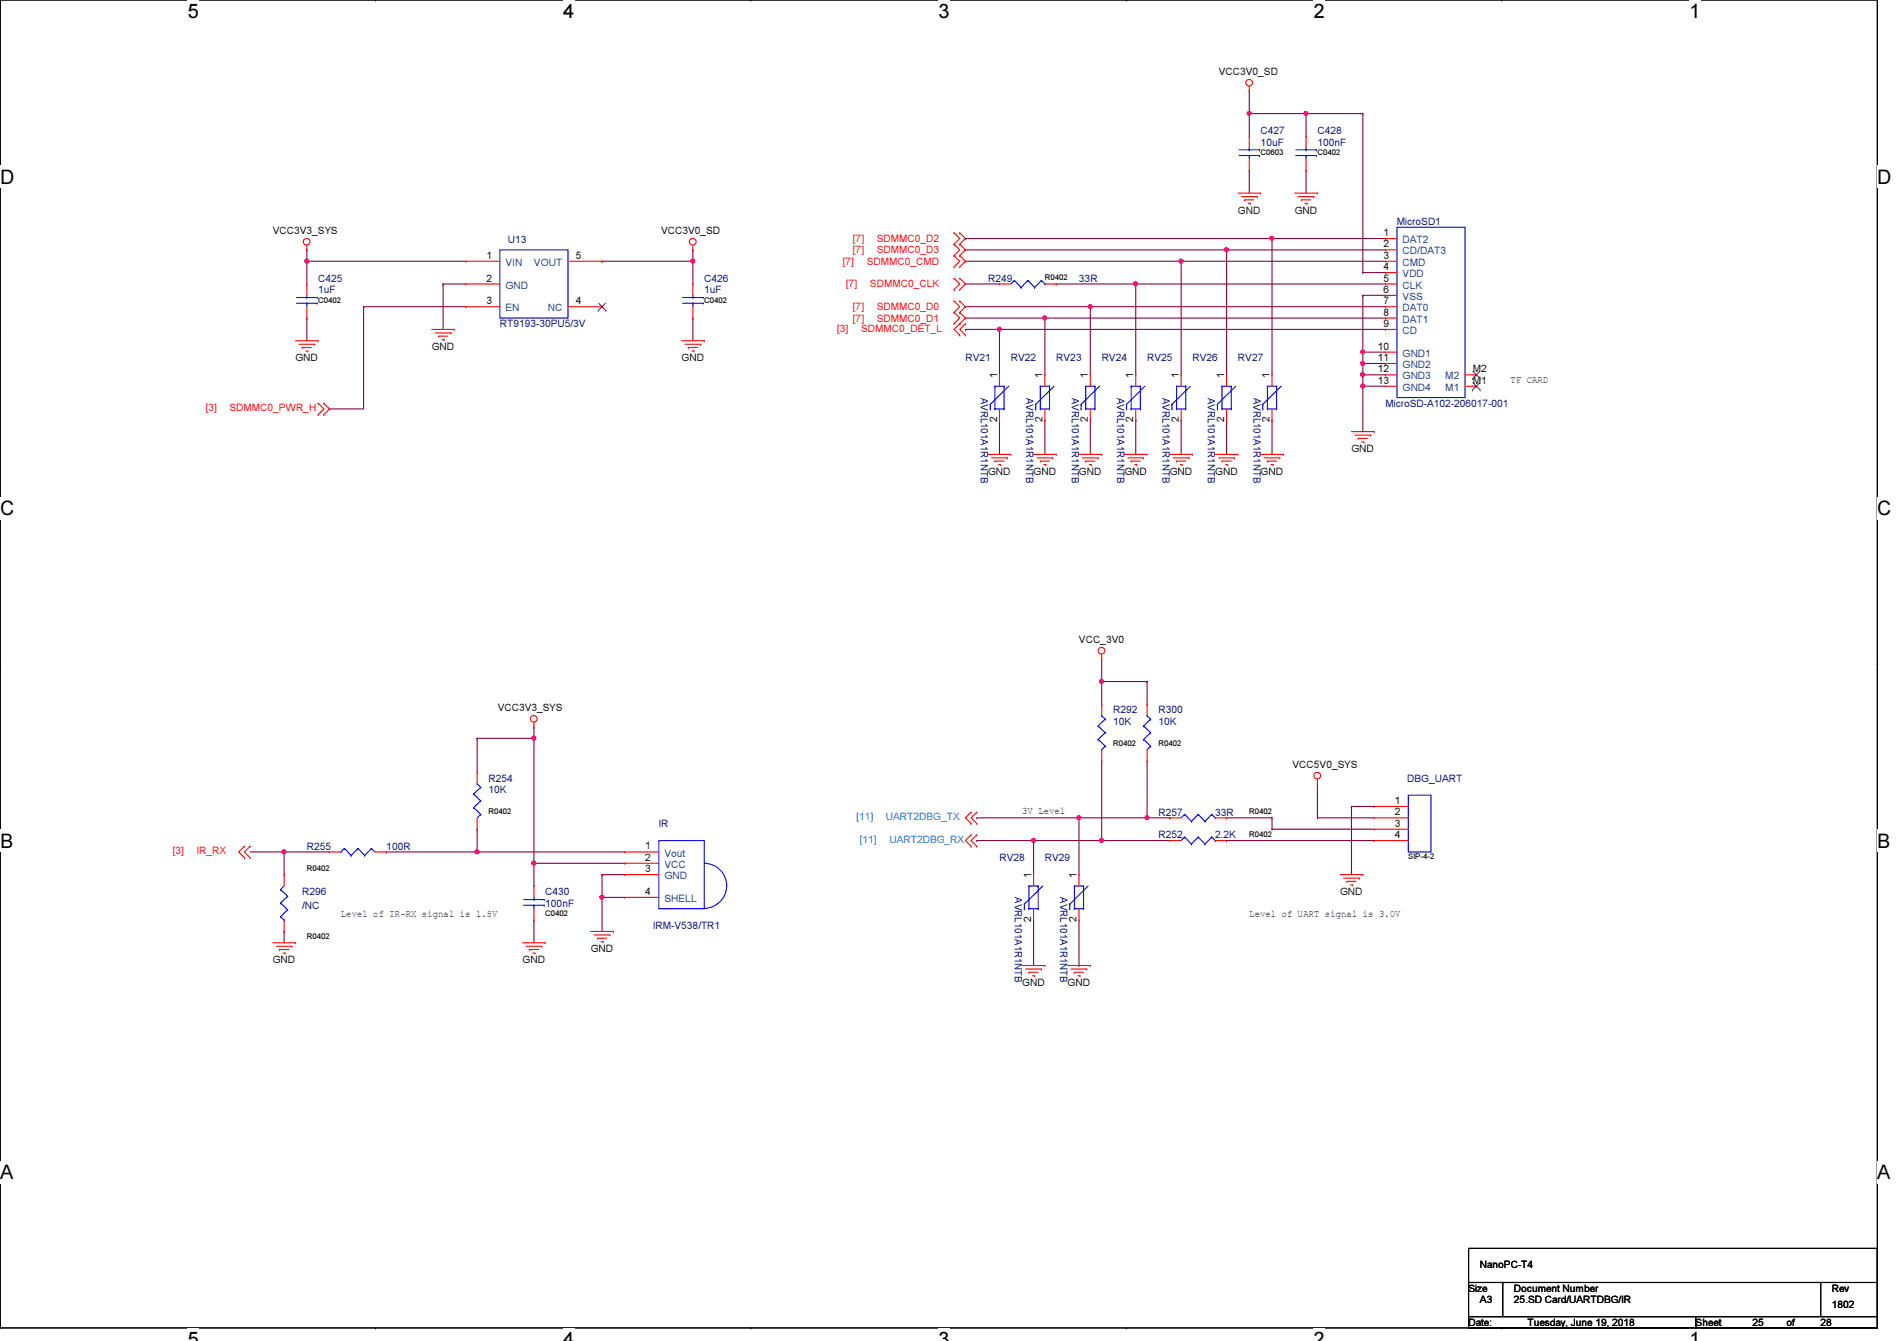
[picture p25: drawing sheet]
<svg xmlns="http://www.w3.org/2000/svg" width="297mm" height="210mm" viewBox="0 0 297 210" stroke-linecap="round" stroke-linejoin="round" font-family="sans-serif">
<defs><g id="words">
<g font-size="3.1">
<text x="29.4" y="2.8">5</text>
<text x="88.2" y="2.8">4</text>
<text x="147" y="2.8">3</text>
<text x="205.7" y="2.8">2</text>
<text x="264.5" y="2.8">1</text>
<text x="0" y="28.7">D</text>
<text x="294" y="28.7">D</text>
<text x="0" y="80.7">C</text>
<text x="294" y="80.7">C</text>
<text x="0" y="132.7">B</text>
<text x="294" y="132.7">B</text>
<text x="0" y="184.6">A</text>
<text x="294" y="184.6">A</text>
<text x="29.4" y="210.7">5</text>
<text x="88.2" y="210.7">4</text>
<text x="147" y="210.7">3</text>
<text x="205.7" y="210.7">2</text>
<text x="264.5" y="210.7">1</text>
</g>
<g font-size="1.6">
<text x="190.8" y="11.8">VCC3V0_SD</text>
<text x="193.8" y="33.4">GND</text>
<text x="202.7" y="33.4">GND</text>
<text x="42.7" y="36.7">VCC3V3_SYS</text>
<text x="76.2" y="40.5">1</text>
<text x="90.2" y="40.5">5</text>
<text x="103.5" y="36.7">VCC3V0_SD</text>
<text x="216.6" y="37">1</text>
<text x="216.6" y="38.7">2</text>
<text x="216.6" y="40.5">3</text>
<text x="76.2" y="44.1">2</text>
<text x="76.2" y="47.6">3</text>
<text x="90.2" y="47.6">4</text>
<text x="216.6" y="42.3">4</text>
<text x="216.6" y="44.1">5</text>
<text x="216.6" y="45.8">6</text>
<text x="216.6" y="47.6">7</text>
<text x="216.6" y="49.4">8</text>
<text x="216.6" y="51.2">9</text>
<text x="46.3" y="56.6">GND</text>
<text x="67.6" y="54.8">GND</text>
<text x="106.7" y="56.6">GND</text>
<text x="156.1" y="59.2" transform="rotate(-90 156.1 59.2)">1</text>
<text x="163.2" y="59.2" transform="rotate(-90 163.2 59.2)">1</text>
<text x="170.3" y="59.2" transform="rotate(-90 170.3 59.2)">1</text>
<text x="177.5" y="59.2" transform="rotate(-90 177.5 59.2)">1</text>
<text x="184.6" y="59.2" transform="rotate(-90 184.6 59.2)">1</text>
<text x="191.7" y="59.2" transform="rotate(-90 191.7 59.2)">1</text>
<text x="198.8" y="59.2" transform="rotate(-90 198.8 59.2)">1</text>
<text x="215.7" y="54.7">10</text>
<text x="215.7" y="56.5">11</text>
<text x="215.7" y="58.3">12</text>
<text x="230.6" y="58.3">M2</text>
<text x="236.5" y="59.9">TF CARD</text>
<text x="215.7" y="60.1">13</text>
<text x="230.6" y="60.1">M1</text>
<text x="156.1" y="66.1" transform="rotate(-90 156.1 66.1)">2</text>
<text x="163.2" y="66.1" transform="rotate(-90 163.2 66.1)">2</text>
<text x="170.3" y="66.1" transform="rotate(-90 170.3 66.1)">2</text>
<text x="177.5" y="66.1" transform="rotate(-90 177.5 66.1)">2</text>
<text x="184.6" y="66.1" transform="rotate(-90 184.6 66.1)">2</text>
<text x="191.7" y="66.1" transform="rotate(-90 191.7 66.1)">2</text>
<text x="198.8" y="66.1" transform="rotate(-90 198.8 66.1)">2</text>
<text x="211.6" y="70.8">GND</text>
<text x="154.7" y="74.3">GND</text>
<text x="161.8" y="74.3">GND</text>
<text x="168.9" y="74.3">GND</text>
<text x="176.1" y="74.3">GND</text>
<text x="183.2" y="74.3">GND</text>
<text x="190.3" y="74.3">GND</text>
<text x="197.4" y="74.3">GND</text>
<text x="168.9" y="100.7">VCC_3V0</text>
<text x="77.9" y="111.3">VCC3V3_SYS</text>
<text x="202.4" y="120.2">VCC5V0_SYS</text>
<text x="218.4" y="125.9">1</text>
<text x="160.1" y="127.5">3V Level</text>
<text x="218.4" y="127.6">2</text>
<text x="218.4" y="129.4">3</text>
<text x="218.4" y="131.2">4</text>
<text x="101" y="133">1</text>
<text x="101" y="134.7">2</text>
<text x="101" y="136.5">3</text>
<text x="161.5" y="137.5" transform="rotate(-90 161.5 137.5)">1</text>
<text x="168.6" y="137.5" transform="rotate(-90 168.6 137.5)">1</text>
<text x="53.4" y="143.5">Level of IR-RX signal is 1.8V</text>
<text x="101" y="140.1">4</text>
<text x="195.6" y="143.5">Level of UART signal is 3.0V</text>
<text x="209.8" y="140.1">GND</text>
<text x="92.5" y="149">GND</text>
<text x="161.5" y="144.4" transform="rotate(-90 161.5 144.4)">2</text>
<text x="168.6" y="144.4" transform="rotate(-90 168.6 144.4)">2</text>
<text x="42.7" y="150.8">GND</text>
<text x="81.8" y="150.8">GND</text>
<text x="160.1" y="154.3">GND</text>
<text x="167.2" y="154.3">GND</text>
<text x="230" y="202.2">Size</text>
<text x="231.7" y="198.5">NanoPC-T4</text>
<text x="231.7" y="204">A3</text>
<text x="237.1" y="204">25.SD Card/UARTDBG/IR</text>
<text x="237.1" y="202.2">Document Number</text>
<text x="286.8" y="202.2">Rev</text>
<text x="230" y="207.5">Date:</text>
<text x="239.2" y="207.5">Tuesday, June 19, 2018</text>
<text x="265.5" y="207.5">Sheet</text>
<text x="274.4" y="207.5">25</text>
<text x="279.7" y="207.5">of</text>
<text x="285.1" y="207.5">28</text>
<text x="286.8" y="204.7">1802</text>
</g>
<g font-size="1.6" fill="#000080">
<text x="197.4" y="21">C427</text>
<text x="197.4" y="22.8">10uF</text>
<text x="206.3" y="21">C428</text>
<text x="206.3" y="22.8">100nF</text>
<text x="218.7" y="35.2">MicroSD1</text>
<text x="79.5" y="38.1">U13</text>
<text x="49.8" y="44.1">C425</text>
<text x="49.8" y="45.9">1uF</text>
<text x="110.3" y="44.1">C426</text>
<text x="110.3" y="45.9">1uF</text>
<text x="154.7" y="44.1">R249</text>
<text x="169" y="44.1">33R</text>
<text x="78.3" y="51.2">RT9193-30PU5/3V</text>
<text x="151.2" y="56.6">RV21</text>
<text x="158.3" y="56.6">RV22</text>
<text x="165.4" y="56.6">RV23</text>
<text x="172.5" y="56.6">RV24</text>
<text x="179.6" y="56.6">RV25</text>
<text x="186.7" y="56.6">RV26</text>
<text x="193.8" y="56.6">RV27</text>
<text x="153.6" y="62.2" transform="rotate(90 153.6 62.2)">AVRL101A1R1NTB</text>
<text x="160.7" y="62.2" transform="rotate(90 160.7 62.2)">AVRL101A1R1NTB</text>
<text x="167.8" y="62.2" transform="rotate(90 167.8 62.2)">AVRL101A1R1NTB</text>
<text x="174.9" y="62.2" transform="rotate(90 174.9 62.2)">AVRL101A1R1NTB</text>
<text x="182" y="62.2" transform="rotate(90 182 62.2)">AVRL101A1R1NTB</text>
<text x="189.1" y="62.2" transform="rotate(90 189.1 62.2)">AVRL101A1R1NTB</text>
<text x="196.3" y="62.2" transform="rotate(90 196.3 62.2)">AVRL101A1R1NTB</text>
<text x="217" y="63.7">MicroSD-A102-206017-001</text>
<text x="174.3" y="111.7">R292</text>
<text x="174.3" y="113.5">10K</text>
<text x="181.4" y="111.7">R300</text>
<text x="181.4" y="113.5">10K</text>
<text x="76.5" y="122.3">R254</text>
<text x="76.5" y="124.1">10K</text>
<text x="220.3" y="122.3">DBG_UART</text>
<text x="103.2" y="129.5">IR</text>
<text x="181.4" y="127.7">R257</text>
<text x="181.4" y="131.2">R252</text>
<text x="190.3" y="127.7">33R</text>
<text x="190.3" y="131.2">2.2K</text>
<text x="48" y="133">R255</text>
<text x="60.5" y="133">100R</text>
<text x="156.5" y="134.8">RV28</text>
<text x="163.6" y="134.8">RV29</text>
<text x="47.3" y="140.1">R296</text>
<text x="47.3" y="142.2">/NC</text>
<text x="85.4" y="140.1">C430</text>
<text x="85.4" y="141.9">100nF</text>
<text x="158.9" y="140.5" transform="rotate(90 158.9 140.5)">AVRL101A1R1NTB</text>
<text x="166" y="140.5" transform="rotate(90 166 140.5)">AVRL101A1R1NTB</text>
<text x="102.3" y="145.5">IRM-V538/TR1</text>
</g>
<g font-size="1.6" fill="#004080">
<text x="79.2" y="41.6">VIN</text>
<text x="83.6" y="41.6">VOUT</text>
<text x="219.6" y="38.1">DAT2</text>
<text x="219.6" y="39.8">CD/DAT3</text>
<text x="219.6" y="41.6">CMD</text>
<text x="79.2" y="45.2">GND</text>
<text x="219.6" y="43.4">VDD</text>
<text x="219.6" y="45.2">CLK</text>
<text x="219.6" y="46.9">VSS</text>
<text x="79.2" y="48.7">EN</text>
<text x="85.8" y="48.7">NC</text>
<text x="219.6" y="48.7">DAT0</text>
<text x="219.6" y="50.5">DAT1</text>
<text x="219.6" y="52.3">CD</text>
<text x="219.6" y="55.8">GND1</text>
<text x="219.6" y="57.6">GND2</text>
<text x="219.6" y="59.4">GND3</text>
<text x="226.3" y="59.4">M2</text>
<text x="219.6" y="61.2">GND4</text>
<text x="226.3" y="61.2">M1</text>
<text x="104.1" y="134.1">Vout</text>
<text x="104.1" y="135.8">VCC</text>
<text x="104.1" y="137.6">GND</text>
<text x="104.1" y="141.2">SHELL</text>
</g>
<g font-size="1.6" fill="#f00">
<text x="131.9" y="41.4">[7]</text>
<text x="133.6" y="37.9">[7]</text>
<text x="133.6" y="39.7">[7]</text>
<text x="135.7" y="41.4">SDMMC0_CMD</text>
<text x="137.3" y="37.9">SDMMC0_D2</text>
<text x="137.3" y="39.7">SDMMC0_D3</text>
<text x="132.5" y="45">[7]</text>
<text x="136.2" y="45">SDMMC0_CLK</text>
<text x="131.1" y="51.9">[3]</text>
<text x="133.6" y="48.6">[7]</text>
<text x="133.6" y="50.3">[7]</text>
<text x="134.8" y="51.9">SDMMC0_DET_L</text>
<text x="137.3" y="48.6">SDMMC0_D0</text>
<text x="137.3" y="50.3">SDMMC0_D1</text>
<text x="32.2" y="64.4">[3]</text>
<text x="35.9" y="64.4">SDMMC0_PWR_H</text>
<text x="27" y="133.7">[3]</text>
<text x="30.8" y="133.7">IR_RX</text>
</g>
<g font-size="1.6" fill="#0080ff">
<text x="134.1" y="128.4">[11]</text>
<text x="134.6" y="132">[11]</text>
<text x="138.7" y="128.4">UART2DBG_TX</text>
<text x="139.3" y="132">UART2DBG_RX</text>
</g>
<g font-size="1.2">
<text x="197.4" y="24.3">C0603</text>
<text x="206.3" y="24.3">C0402</text>
<text x="49.8" y="47.4">C0402</text>
<text x="110.3" y="47.4">C0402</text>
<text x="163.6" y="43.8">R0402</text>
<text x="174.3" y="116.7">R0402</text>
<text x="181.4" y="116.7">R0402</text>
<text x="76.5" y="127.4">R0402</text>
<text x="195.6" y="127.4">R0402</text>
<text x="195.6" y="130.9">R0402</text>
<text x="48" y="136.3">R0402</text>
<text x="220.5" y="134.5">SIP-4-2</text>
<text x="85.4" y="143.4">C0402</text>
<text x="48" y="146.9">R0402</text>
</g>
</g></defs>
<path d="M0 0h294v207.9h-294z" fill="none" stroke="#000" stroke-width=".17"/>
<g fill="#fff">
<path d="M29.4 0h1.8v3.5h-1.8z"/>
<path d="M29.4 207.9h1.8v2h-1.8z"/>
</g>
<path d="M58.8 0h.1M58.8 207.9h.1" fill="none" stroke="#000" stroke-width=".17"/>
<g fill="#fff">
<path d="M88.2 0h1.7v3.5h-1.7z"/>
<path d="M88.2 207.9h1.7v2h-1.7z"/>
</g>
<path d="M117.6 0h.1M117.6 207.9h.1" fill="none" stroke="#000" stroke-width=".17"/>
<g fill="#fff">
<path d="M147 0h1.7v3.5h-1.7z"/>
<path d="M147 207.9h1.7v2h-1.7z"/>
</g>
<path d="M176.4 0h.1M176.4 207.9h.1" fill="none" stroke="#000" stroke-width=".17"/>
<g fill="#fff">
<path d="M205.7 0h1.8v3.5h-1.8z"/>
<path d="M205.7 207.9h1.8v2h-1.8z"/>
</g>
<path d="M235.2 0h.1M235.2 207.9h.1" fill="none" stroke="#000" stroke-width=".17"/>
<g fill="#fff">
<path d="M264.5 0h1.8v3.5h-1.8z"/>
<path d="M264.5 207.9h1.8v2h-1.8z"/>
<path d="M0 26h2.3v3.4h-2.3z"/>
<path d="M294 26h2.2v3.4h-2.2z"/>
<path d="M0 77.9h2.3v3.5h-2.3z"/>
<path d="M294 77.9h2.2v3.5h-2.2z"/>
</g>
<path d="M0 51.9h.1M294 51.9h.1" fill="none" stroke="#000" stroke-width=".17"/>
<g fill="#fff">
<path d="M0 129.9h2.1v3.4h-2.1z"/>
<path d="M294 129.9h2v3.4h-2z"/>
</g>
<path d="M0 103.9h.1M294 103.9h.1" fill="none" stroke="#000" stroke-width=".17"/>
<path d="M0 103.9h.1M294 103.9h.1" fill="none" stroke="#000" stroke-width=".16"/>
<g fill="#fff">
<path d="M0 181.8h2.1v3.5h-2.1z"/>
<path d="M294 181.8h2v3.5h-2z"/>
</g>
<path d="M0 155.9h.1M294 155.9h.1" fill="none" stroke="#000" stroke-width=".17"/>
<path d="M213.4 17.8h.1M213.4 17.8v24.9M48 40.9h.1M48 40.9v3.5M48 40.9h24.9M56.9 48h.1M56.9 48h16M213.4 42.7h.1M213.4 42.7h3.6" fill="none" stroke="#800040" stroke-width=".17"/>
<circle cx="48" cy="40.9" r=".32" fill="#f0f"/>
<circle cx="48" cy="40.9" r=".32" fill="none" stroke="#f0f" stroke-width=".17"/>
<path d="M108.5 39.1h.1M108.5 39.1v5.3M48 49.8h.1M48 49.8v3.5M108.5 49.8h.1M108.5 40.9h.1M108.5 49.8v3.5" fill="none" stroke="#800040" stroke-width=".17"/>
<circle cx="108.5" cy="40.9" r=".32" fill="#f0f"/>
<circle cx="108.5" cy="40.9" r=".32" fill="none" stroke="#f0f" stroke-width=".17"/>
<path d="M48 39.1h.1M48 39.1v1.8M94.3 40.9h.1M94.3 40.9h14.2M185 40.9h.1M185 40.9v17.8" fill="none" stroke="#800040" stroke-width=".17"/>
<circle cx="184.9" cy="40.9" r=".32" fill="#f0f"/>
<circle cx="184.9" cy="40.9" r=".32" fill="none" stroke="#f0f" stroke-width=".17"/>
<path d="M195.6 17.8h.1M195.6 17.8v3.5M204.5 17.8h.1M204.5 17.8v3.5M195.6 26.7h.1M195.6 26.7v3.5M204.5 26.7h.1M204.5 26.7v3.5M185 40.9h.1M185 40.9h32M213.4 60.5h.1M213.4 60.5v7.1" fill="none" stroke="#800040" stroke-width=".17"/>
<circle cx="213.4" cy="60.4" r=".32" fill="#f0f"/>
<circle cx="213.4" cy="60.4" r=".32" fill="none" stroke="#f0f" stroke-width=".17"/>
<path d="M213.4 58.7h.1M213.4 58.7h3.6" fill="none" stroke="#800040" stroke-width=".17"/>
<circle cx="213.4" cy="58.6" r=".32" fill="#f0f"/>
<circle cx="213.4" cy="58.6" r=".32" fill="none" stroke="#f0f" stroke-width=".17"/>
<g fill="none" stroke="#800040" stroke-width=".17">
<path d="M151.2 37.3h.1M151.2 39.1h.1M151.2 37.3h65.8M151.2 39.1h65.8M192.1 39.1h.1M199.2 37.3h.1M199.2 37.3v21.4M151.2 40.9h.1M151.2 48h.1M151.2 49.8h.1M151.2 48h65.8M151.2 40.9h33.8"/>
<path d="M151.2 49.8h65.8M156.5 51.6h.1M156.5 51.6h60.5M163.6 49.8h.1M165.4 44.4h.1M165.4 44.4h51.6M170.7 48h.1M177.8 44.4h.1M213.4 56.9h.1M213.4 46.2h.1M213.4 56.9v1.8M213.4 56.9h3.6"/>
<path d="M213.4 46.2h3.6M156.5 65.8h.1M156.5 65.8v5.3M163.6 65.8h.1M163.6 65.8v5.3M170.7 65.8h.1M170.7 65.8v5.3M177.8 65.8h.1M177.8 65.8v5.3M192.1 65.8h.1M192.1 65.8v5.3M199.2 65.8h.1"/>
<path d="M199.2 65.8v5.3"/>
</g>
<circle cx="199.2" cy="37.3" r=".32" fill="#f0f"/>
<circle cx="199.2" cy="37.3" r=".32" fill="none" stroke="#f0f" stroke-width=".17"/>
<path d="M192.1 39.1h.1M192.1 39.1v19.6" fill="none" stroke="#800040" stroke-width=".17"/>
<circle cx="192" cy="39.1" r=".32" fill="#f0f"/>
<circle cx="192" cy="39.1" r=".32" fill="none" stroke="#f0f" stroke-width=".17"/>
<path d="M177.8 44.4h.1M177.8 44.4v14.3" fill="none" stroke="#800040" stroke-width=".17"/>
<circle cx="177.8" cy="44.4" r=".32" fill="#f0f"/>
<circle cx="177.8" cy="44.4" r=".32" fill="none" stroke="#f0f" stroke-width=".17"/>
<path d="M170.7 48h.1M170.7 48v10.7" fill="none" stroke="#800040" stroke-width=".17"/>
<circle cx="170.7" cy="48" r=".32" fill="#f0f"/>
<circle cx="170.7" cy="48" r=".32" fill="none" stroke="#f0f" stroke-width=".17"/>
<path d="M156.5 51.6h.1M156.5 51.6v7.1" fill="none" stroke="#800040" stroke-width=".17"/>
<circle cx="156.5" cy="51.5" r=".32" fill="#f0f"/>
<circle cx="156.5" cy="51.5" r=".32" fill="none" stroke="#f0f" stroke-width=".17"/>
<path d="M151.2 51.6h.1M151.2 51.6h5.3M163.6 49.8h.1M163.6 49.8v8.9" fill="none" stroke="#800040" stroke-width=".17"/>
<circle cx="163.6" cy="49.8" r=".32" fill="#f0f"/>
<circle cx="163.6" cy="49.8" r=".32" fill="none" stroke="#f0f" stroke-width=".17"/>
<path d="M56.9 48h.1M56.9 48v16h-5.3M69.4 44.4h.1M69.4 44.4h3.5M151.2 44.4h.1M151.2 44.4h5.3M213.4 55.1h.1M213.4 55.1v1.8M51.6 64h.1" fill="none" stroke="#800040" stroke-width=".17"/>
<circle cx="213.4" cy="56.9" r=".32" fill="#f0f"/>
<circle cx="213.4" cy="56.9" r=".32" fill="none" stroke="#f0f" stroke-width=".17"/>
<path d="M161.8 131.6h10.7M172.5 131.6h.1" fill="none" stroke="#800040" stroke-width=".17"/>
<circle cx="161.8" cy="131.5" r=".32" fill="#f0f"/>
<circle cx="161.8" cy="131.5" r=".32" fill="none" stroke="#f0f" stroke-width=".17"/>
<g fill="none" stroke="#800040" stroke-width=".17">
<path d="M60.5 133.3h.1M60.5 133.3h37.3M74.7 133.3h.1M74.7 129.8h.1M74.7 129.8v3.5M192.1 131.6h.1M192.1 131.6h23.1M199.2 129.8h.1M199.2 129.8h16M206.3 128h.1M206.3 122.7h.1M206.3 128h8.9"/>
<path d="M206.3 122.7v5.3M211.6 126.2h.1M211.6 126.2h3.6M211.6 126.2v10.7"/>
</g>
<circle cx="74.7" cy="133.3" r=".32" fill="#f0f"/>
<circle cx="74.7" cy="133.3" r=".32" fill="none" stroke="#f0f" stroke-width=".17"/>
<path d="M94.3 140.5h.1M94.3 140.5v5.3" fill="none" stroke="#800040" stroke-width=".17"/>
<circle cx="94.2" cy="140.4" r=".32" fill="#f0f"/>
<circle cx="94.2" cy="140.4" r=".32" fill="none" stroke="#f0f" stroke-width=".17"/>
<path d="M83.6 115.6h.1M83.6 115.6v23.1M83.6 135.1h.1M83.6 135.1h14.2M83.6 144h.1M83.6 144v3.6M94.3 140.5h.1M94.3 140.5h3.5" fill="none" stroke="#800040" stroke-width=".17"/>
<circle cx="83.6" cy="135.1" r=".32" fill="#f0f"/>
<circle cx="83.6" cy="135.1" r=".32" fill="none" stroke="#f0f" stroke-width=".17"/>
<circle cx="83.6" cy="115.5" r=".32" fill="#f0f"/>
<circle cx="83.6" cy="115.5" r=".32" fill="none" stroke="#f0f" stroke-width=".17"/>
<path d="M213.4 55.1h.1M213.4 46.2h.1M213.4 55.1h3.6M213.4 46.2v8.9M74.7 115.6h.1M74.7 115.6v5.3M83.6 113.8h.1M83.6 113.8v1.8h-8.9M39.2 133.3h5.3M44.5 133.3h.1" fill="none" stroke="#800040" stroke-width=".17"/>
<circle cx="213.4" cy="55.1" r=".32" fill="#f0f"/>
<circle cx="213.4" cy="55.1" r=".32" fill="none" stroke="#f0f" stroke-width=".17"/>
<path d="M195.6 14.2h.1M195.6 17.8h.1M195.6 14.2v3.6M195.6 17.8h8.9M69.4 44.4h.1M69.4 44.4v7.2M213.4 58.7h.1M213.4 58.7v1.8M213.4 60.5h.1M213.4 60.5h3.6" fill="none" stroke="#800040" stroke-width=".17"/>
<circle cx="204.5" cy="17.8" r=".32" fill="#f0f"/>
<circle cx="204.5" cy="17.8" r=".32" fill="none" stroke="#f0f" stroke-width=".17"/>
<circle cx="195.6" cy="17.8" r=".32" fill="#f0f"/>
<circle cx="195.6" cy="17.8" r=".32" fill="none" stroke="#f0f" stroke-width=".17"/>
<g fill="none" stroke="#800040" stroke-width=".17">
<path d="M204.5 17.8h.1M204.5 17.8h8.9M94.3 136.9h.1M94.3 136.9h3.5M94.3 136.9v3.6M152.9 131.6h.1M152.9 131.6h8.9M161.8 131.6h.1M161.8 131.6v5.3M168.9 128h.1M168.9 128v8.9M192.1 128h.1"/>
<path d="M192.1 128h7.1M199.2 128h.1M199.2 128v1.8M161.8 144h.1M161.8 144v7.1"/>
</g>
<circle cx="168.9" cy="128" r=".32" fill="#f0f"/>
<circle cx="168.9" cy="128" r=".32" fill="none" stroke="#f0f" stroke-width=".17"/>
<path d="M185 65.8h.1M185 65.8v5.3M172.5 119.1h.1M172.5 119.1v12.5M152.9 128h.1M152.9 128h26.7M179.6 128h.1M168.9 151.1h.1M168.9 144v7.1" fill="none" stroke="#800040" stroke-width=".17"/>
<circle cx="172.5" cy="131.5" r=".32" fill="#f0f"/>
<circle cx="172.5" cy="131.5" r=".32" fill="none" stroke="#f0f" stroke-width=".17"/>
<path d="M172.5 106.7h.1M172.5 103.1v3.6M172.5 131.6h.1M172.5 131.6h10.7" fill="none" stroke="#800040" stroke-width=".17"/>
<circle cx="172.5" cy="106.7" r=".32" fill="#f0f"/>
<circle cx="172.5" cy="106.7" r=".32" fill="none" stroke="#f0f" stroke-width=".17"/>
<path d="M44.5 133.3h.1M44.5 133.3v3.6" fill="none" stroke="#800040" stroke-width=".17"/>
<circle cx="44.5" cy="133.3" r=".32" fill="#f0f"/>
<circle cx="44.5" cy="133.3" r=".32" fill="none" stroke="#f0f" stroke-width=".17"/>
<path d="M172.5 110.2h.1M179.6 106.7h.1M179.6 106.7v3.5M179.6 119.1v8.9M179.6 106.7h-7.1v3.5M44.5 133.3h.1M44.5 133.3h7.1M179.6 128h.1M179.6 128h3.6M183.2 128h.1M44.5 145.8h.1M44.5 145.8v1.8" fill="none" stroke="#800040" stroke-width=".17"/>
<circle cx="179.6" cy="128" r=".32" fill="#f0f"/>
<circle cx="179.6" cy="128" r=".32" fill="none" stroke="#f0f" stroke-width=".17"/>
<g fill="none" stroke="#f00" stroke-width=".17">
<path d="M195.6 14.2h.1M195.6 13.5v.7M48 39.1h.1M48 38.4v.7M108.5 39.1h.1M108.5 38.4v.7M149.4 38.2h.1M149.4 36.4h.1M149.4 36.4l.9 .9-.9 .9M149.4 38.2l.9 .9-.9 .9M150.3 36.4h.1M150.3 38.2h.1"/>
<path d="M150.3 36.4l.9 .9-.9 .9M150.3 38.2l.9 .9-.9 .9M193.8 30.2h3.6M194.4 30.8h2.4M194.9 31.3h.1M194.9 31.3h1.4M195.4 31.8h.4M195.6 21.3h.1M195.6 26.7h.1M195.6 21.3v1.8M195.6 24.9v1.8M195.8 31.8h.1"/>
<path d="M196.8 30.8h.1M197.4 30.2h.1M202.7 30.2h3.6M203.3 30.8h2.4M203.8 31.3h.1M203.8 31.3h1.4M204.3 31.8h.4M204.5 21.3h.1M204.5 26.7h.1M204.5 21.3v1.8M204.5 24.9v1.8M204.7 31.8h.1"/>
<path d="M205.7 30.8h.1M206.3 30.2h.1M217 37.3h.1M217 39.1h.1M217 37.3h1.7M217 39.1h1.7M46.3 53.3h3.5M46.8 53.9h2.5M47.3 54.4h.1M47.3 54.4h1.5M47.9 54.9h.3M48 44.4h.1"/>
<path d="M48 49.8h.1M48 44.4v1.8M48 48v1.8M48.2 54.9h.1M49.3 53.9h.1M49.8 53.3h.1M67.6 51.6h3.6M68.2 52.1h2.4M68.7 52.6h.1M68.7 52.6h1.4M69.2 53.2h.4M69.6 53.2h.1"/>
<path d="M70.6 52.1h.1M71.2 51.6h.1M72.9 40.9h.1M72.9 44.4h.1M72.9 48h.1M72.9 44.4h5.4M72.9 40.9h5.4M72.9 48h5.4M88.9 40.9h5.4M88.9 48h5.4M94.3 48h.1M94.3 40.9h.1"/>
<path d="M106.7 53.3h3.6M107.3 53.9h2.4M107.8 54.4h.1M107.8 54.4h1.4M108.3 54.9h.4M108.5 44.4h.1M108.5 49.8h.1M108.5 44.4v1.8M108.5 48v1.8M108.7 54.9h.1M109.7 53.9h.1M110.3 53.3h.1"/>
<path d="M149.4 48.9h.1M149.4 47.1h.1M149.4 50.7h.1M149.4 40h.1M149.4 45.3h.1M149.4 43.6h.1M149.4 41.8h.1M149.4 47.1l.9 .9-.9 .9M149.4 48.9l.9 .9-.9 .9M149.4 43.6l.9 .8-.9 .9M149.4 40l.9 .9-.9 .9M150.3 50.7h.1"/>
<path d="M150.3 52.5h.1M150.3 47.1h.1M150.3 48.9h.1M150.3 40h.1M150.3 43.6h.1M150.3 45.3h.1M150.3 41.8h.1M150.3 48.9l.9 .9-1.8 1.8 .9 .9M150.3 47.1l.9 .9-.9 .9M150.3 43.6l.9 .8-.9 .9M150.3 40l.9 .9-.9 .9M151.2 50.7h.1"/>
<path d="M151.2 52.5h.1M151.2 50.7l-.9 .9 .9 .9M156.5 58.7h.1M156.5 44.4h.1M156.5 58.7v1.8M156.5 44.4h1.8M163.6 58.7h.1M163.6 44.4h1.8M163.6 58.7v1.8M165.4 44.4h.1M170.7 58.7h.1M170.7 58.7v1.8"/>
<path d="M177.8 58.7h.1M177.8 58.7v1.8M185 58.7h.1M185 58.7v1.8M192.1 58.7h.1M192.1 58.7v1.8M199.2 58.7h.1M199.2 58.7v1.8M217 40.9h.1M217 42.7h.1M217 44.4h.1M217 46.2h.1"/>
<path d="M217 48h.1M217 49.8h.1M217 51.6h.1M217 55.1h.1M217 56.9h.1M217 58.7h.1M217 51.6h1.7M217 44.4h1.7M217 40.9h1.7M217 48h1.7M217 42.7h1.7M217 46.2h1.7"/>
<path d="M217 49.8h1.7M217 55.1h1.7M217 56.9h1.7M217 58.7h1.7M229.4 58.7h1.8M231.2 58.7h.1M49.8 64.9h.1M49.8 63.1h.1M49.8 63.1l.9 .9-.9 .9M50.7 63.1h.1M50.7 64.9h.1M50.7 63.1l.9 .9-.9 .9"/>
<path d="M154.7 71.1h3.6M155.3 71.7h2.4M155.8 72.2h.1M155.8 72.2h1.4M156.3 72.7h.4M156.5 65.8h.1M156.5 64v1.8M156.7 72.7h.1M157.7 71.7h.1M158.3 71.1h.1M161.8 71.1h3.6M162.4 71.7h2.4"/>
<path d="M162.9 72.2h.1M162.9 72.2h1.4M163.4 72.7h.4M163.6 65.8h.1M163.6 64v1.8M163.8 72.7h.1M164.8 71.7h.1M165.4 71.1h.1M168.9 71.1h3.6M169.5 71.7h2.5M170 72.2h.1M170 72.2h1.4"/>
<path d="M170.6 72.7h.3M170.7 65.8h.1M170.7 64v1.8M170.9 72.7h.1M172 71.7h.1M172.5 71.1h.1M176.1 71.1h3.5M176.6 71.7h2.5M177.1 72.2h.1M177.1 72.2h1.5M177.7 72.7h.3M177.8 65.8h.1"/>
<path d="M177.8 64v1.8M178 72.7h.1M179.1 71.7h.1M179.6 71.1h.1M183.2 71.1h3.5M183.7 71.7h2.5M184.2 72.2h.1M184.2 72.2h1.5M184.8 72.7h.3M185 65.8h.1M185 64v1.8M185.1 72.7h.1"/>
<path d="M186.2 71.7h.1M186.7 71.1h.1M190.3 71.1h3.5M190.8 71.7h2.5M191.3 72.2h.1M191.3 72.2h1.5M191.9 72.7h.3M192.1 65.8h.1M192.1 64v1.8M192.2 72.7h.1M193.3 71.7h.1M193.8 71.1h.1"/>
<path d="M197.4 71.1h3.6M197.9 71.7h2.5M198.5 72.2h.1M198.5 72.2h1.4M199 72.7h.3M199.2 65.8h.1M199.2 64v1.8M199.3 72.7h.1M200.4 71.7h.1M201 71.1h.1M211.6 67.6h3.6M212.2 68.1h2.4"/>
<path d="M212.7 68.6h.1M212.7 68.6h1.4M213.2 69.2h.4M213.6 69.2h.1M214.6 68.1h.1M215.2 67.6h.1M217 60.5h.1M217 60.5h1.7M229.4 60.5h1.8M231.2 60.5h.1M83.6 113.8h.1M83.6 113.1v.7"/>
<path d="M172.5 103.1h.1M172.5 119.1h.1M172.5 110.2h.1M172.5 102.4v.7M172.5 110.2v1.8M172.5 117.3v1.8M179.6 119.1h.1M179.6 110.2h.1M179.6 110.2v1.8M179.6 117.3v1.8M38.3 134.2h.1M38.3 132.5h.1"/>
<path d="M38.3 132.5l-.9 .8 .9 .9M39.2 134.2h.1M39.2 132.5h.1M39.2 132.5l-.9 .8 .9 .9M44.5 136.9h.1M44.5 136.9v1.8M51.6 133.3h.1M51.6 133.3h1.8M58.7 133.3h1.8M60.5 133.3h.1M74.7 129.8h.1M74.7 120.9h.1"/>
<path d="M74.7 120.9v1.8M74.7 128v1.8M83.6 138.7h.1M83.6 138.7v1.8M97.8 133.3h.1M97.8 135.1h.1M97.8 136.9h.1M97.8 136.9h5.4M97.8 133.3h5.4M97.8 135.1h5.4M152.1 132.5h.1M152.1 130.7h.1"/>
<path d="M152.1 127.1h.1M152.1 128.9h.1M152.1 130.7l-.9 .9 .9 .9M152.1 127.1l-.9 .9 .9 .9M152.9 132.5h.1M152.9 130.7h.1M152.9 127.1h.1M152.9 128.9h.1M152.9 130.7l-.8 .9 .8 .9M152.9 127.1l-.8 .9 .8 .9M161.8 136.9h.1M161.8 136.9v1.8"/>
<path d="M168.9 136.9h.1M168.9 136.9v1.8M183.2 128h.1M183.2 131.6h.1M183.2 128h1.8M183.2 131.6h1.8M190.3 128h1.8M190.3 131.6h1.8M192.1 128h.1M192.1 131.6h.1M206.3 122.7h.1M206.3 122v.7"/>
<path d="M209.8 136.9h3.6M210.4 137.5h2.4M210.9 138h.1M210.9 138h1.4M211.5 138.5h.3M211.8 138.5h.1M212.8 137.5h.1M213.4 136.9h.1M215.2 126.2h.1M215.2 128h.1M215.2 129.8h.1M215.2 131.6h.1"/>
<path d="M215.2 128h5.3M215.2 126.2h5.3M215.2 129.8h5.3M215.2 131.6h5.3M42.7 147.6h3.6M43.3 148.1h2.4M43.8 148.6h.1M43.8 148.6h1.4M44.3 149.2h.4M44.5 145.8h.1M44.5 144v1.8M44.7 149.2h.1"/>
<path d="M45.7 148.1h.1M46.3 147.6h.1M81.8 147.6h3.6M82.4 148.1h2.4M82.9 148.6h.1M82.9 148.6h1.4M83.4 149.2h.4M83.6 144h.1M83.6 142.2v1.8M83.8 149.2h.1M84.8 148.1h.1M85.4 147.6h.1"/>
<path d="M92.5 145.8h3.6M93 146.3h2.5M93.6 146.9h.1M93.6 146.9h1.4M94.1 147.4h.3M94.4 147.4h.1M95.5 146.3h.1M96.1 145.8h.1M97.8 140.5h.1M97.8 140.5h5.4M160.1 151.1h3.5M160.6 151.7h2.5"/>
<path d="M161.1 152.2h.1M161.1 152.2h1.5M161.7 152.7h.3M161.8 144h.1M161.8 142.2v1.8M162 152.7h.1M163.1 151.7h.1M163.6 151.1h.1M167.2 151.1h3.5M167.7 151.7h2.5M168.2 152.2h.1M168.2 152.2h1.5"/>
<path d="M168.8 152.7h.3M168.9 144h.1M168.9 142.2v1.8M169.1 152.7h.1M170.2 151.7h.1M170.7 151.1h.1"/>
<circle cx="195.6" cy="12.9" r=".52"/>
<circle cx="48" cy="37.8" r=".52"/>
<circle cx="108.5" cy="37.8" r=".52"/>
<circle cx="83.6" cy="112.5" r=".52"/>
<circle cx="172.5" cy="101.8" r=".52"/>
<circle cx="206.3" cy="121.4" r=".52"/>
</g>
<path d="M230 195.4h.1M230 195.4v5.3M230 195.4h64M294 195.4h.1M294 195.4v5.3M230 200.7h5.3v5.4h-5.3zM230 206.1h35.5v1.8h-35.5zM235.3 200.7h49.8v5.4h-49.8zM265.5 206.1h28.5v1.8h-28.5zM285.1 200.7h8.9v5.4h-8.9zM294 200.7h.1" fill="none" stroke="#000" stroke-width=".17"/>
<g fill="none" stroke="#00f" stroke-width=".17">
<path d="M78.3 39.1h10.6v10.7h-10.6zM194 24.3h3.2M194 23.5h3.2M195.6 23.5h.1M195.6 24.3h.1M195.6 23.1v.4M195.6 24.3v.6M197.2 24.3h.1M197.2 23.5h.1M202.9 24.3h3.2M202.9 23.5h3.2M204.5 23.5h.1"/>
<path d="M204.5 24.3h.1M204.5 23.1v.4M204.5 24.3v.6M206.1 24.3h.1M206.1 23.5h.1M218.7 35.6h10.7v26.6h-10.7zM46.4 47.5h3.3M46.4 46.6h3.3M48 46.6h.1M48 47.5h.1M48 46.2v.4M48 47.5v.5"/>
<path d="M49.7 47.5h.1M49.7 46.6h.1M106.9 47.5h3.2M106.9 46.6h3.2M108.5 46.6h.1M108.5 47.5h.1M108.5 46.2v.4M108.5 47.5v.5M110.1 47.5h.1M110.1 46.6h.1M158.8 43.9h.1M158.8 43.9l-.5 .5"/>
<path d="M158.8 43.9l1.1 1.1M159.9 45h.1M160.9 43.9h.1M160.9 43.9l-1 1.1M160.9 43.9l1.1 1.1M162 45h.1M163.1 43.9h.1M163.1 43.9l-1.1 1.1M163.1 43.9l.5 .5M163.6 44.4h.1M155.1 63.3h.1M155.1 64h.1"/>
<path d="M155.1 63.3v.7M155.8 64h.1M155.8 60.5h.1M155.8 60.5h1.4M155.8 64h1.4M155.8 60.5v3.5M157.2 60.5h.1M157.2 64h.1M157.2 60.5v3.5M157.9 60.5l-2.8 2.8M162.2 63.3h.1M162.2 64h.1"/>
<path d="M162.2 63.3v.7M162.9 64h.1M162.9 60.5h.1M162.9 60.5h1.4M162.9 64h1.4M162.9 60.5v3.5M164.3 60.5h.1M164.3 64h.1M164.3 60.5v3.5M165.1 60.5l-2.9 2.8M169.3 63.3h.1M169.3 64h.1"/>
<path d="M169.3 63.3v.7M170 64h.1M170 60.5h.1M170 60.5h1.4M170 64h1.4M170 60.5v3.5M171.4 60.5h.1M171.4 64h.1M171.4 60.5v3.5M172.2 60.5l-2.9 2.8M176.4 63.3h.1M176.4 64h.1"/>
<path d="M176.4 63.3v.7M177.1 64h.1M177.1 60.5h.1M177.1 60.5h1.5M177.1 64h1.5M177.1 60.5v3.5M178.6 60.5h.1M178.6 64h.1M178.6 60.5v3.5M179.3 60.5l-2.9 2.8M183.5 63.3h.1M183.5 64h.1"/>
<path d="M183.5 63.3v.7M184.2 64h.1M184.2 60.5h.1M184.2 60.5h1.5M184.2 64h1.5M184.2 60.5v3.5M185.7 60.5h.1M185.7 64h.1M185.7 60.5v3.5M186.4 60.5l-2.9 2.8M190.6 63.3h.1M190.6 64h.1"/>
<path d="M190.6 63.3v.7M191.3 64h.1M191.3 60.5h.1M191.3 60.5h1.5M191.3 64h1.5M191.3 60.5v3.5M192.8 60.5h.1M192.8 64h.1M192.8 60.5v3.5M193.5 60.5l-2.9 2.8M197.7 63.3h.1M197.7 64h.1"/>
<path d="M197.7 63.3v.7M198.5 64h.1M198.5 60.5h.1M198.5 60.5h1.4M198.5 64h1.4M198.5 60.5v3.5M199.9 60.5h.1M199.9 64h.1M199.9 60.5v3.5M200.6 60.5l-2.9 2.8M172 115.7h.1M172 113.6h.1"/>
<path d="M172 115.7l1.1 1.1M172 113.6l1.1 1.1M172.5 112h.1M172.5 112l.6 .6M173.1 116.8h.1M173.1 114.7h.1M173.1 112.6h.1M173.1 116.8l-.6 .5M173.1 114.7l-1.1 1M173.1 112.6l-1.1 1M179.1 115.7h.1M179.1 113.6h.1"/>
<path d="M179.1 115.7l1.1 1.1M179.1 113.6l1.1 1.1M179.6 112h.1M179.6 112l.6 .6M180.2 116.8h.1M180.2 114.7h.1M180.2 112.6h.1M180.2 116.8l-.6 .5M180.2 114.7l-1.1 1M180.2 112.6l-1.1 1M43.9 139.2h.1M43.9 139.2l1.1 1.1"/>
<path d="M44.5 138.7l-.6 .5M53.4 133.3h.1M53.9 132.8h.1M53.9 132.8l1.1 1.1M53.9 132.8l-.5 .5M55 133.9h.1M56 132.8h.1M56 132.8l1.1 1.1M56 132.8l-1 1.1M57.1 133.9h.1M58.2 132.8h.1M58.2 132.8l.5 .5"/>
<path d="M58.2 132.8l-1.1 1.1M74.2 126.4h.1M74.2 124.3h.1M74.2 126.4l1.1 1.1M74.2 124.3l1.1 1M74.7 122.7h.1M74.7 122.7l.6 .5M75.3 127.5h.1M75.3 125.3h.1M75.3 123.2h.1M75.3 127.5l-.6 .5M75.3 125.3l-1.1 1.1"/>
<path d="M75.3 123.2l-1.1 1.1M103.2 131.6h7.1v10.6h-7.1zM110.3 135.1a3.5 3.5 0 0 1 3.5 3.6 3.5 3.5 0 0 1-3.5 3.5M161.1 138.7h.1M161.1 138.7h1.5M161.1 138.7v3.5M162.6 138.7h.1M162.6 138.7v3.5M163.3 138.7l-2.9 2.8M168.2 138.7h.1M168.2 138.7h1.5M168.2 138.7v3.5"/>
<path d="M169.7 138.7h.1M169.7 138.7v3.5M170.4 138.7l-2.9 2.8M185.5 127.5h.1M185.5 131h.1M185.5 127.5l-.5 .5M185.5 127.5l1.1 1.1M185.5 131l-.5 .6M185.5 131l1.1 1.1M186.6 128.6h.1M186.6 132.1h.1M187.6 127.5h.1"/>
<path d="M187.6 131h.1M187.6 127.5l-1 1.1M187.6 127.5l1.1 1.1M187.6 131l-1 1.1M187.6 131l1.1 1.1M188.7 128.6h.1M188.7 132.1h.1M189.7 127.5h.1M189.7 131h.1M189.7 127.5l-1 1.1M189.7 127.5l.6 .5M189.7 131l-1 1.1"/>
<path d="M189.7 131l.6 .6M190.3 128h.1M190.3 131.6h.1M220.5 124.5h3.6v8.8h-3.6zM43.9 141.4h.1M43.9 143.5h.1M43.9 141.4l1.1 1M43.9 143.5l.6 .5M44.5 144h.1M45 140.3h.1M45 142.4h.1M45 140.3l-1.1 1.1"/>
<path d="M45 142.4l-1.1 1.1M82 141.7h3.2M82 140.8h3.2M83.6 140.8h.1M83.6 141.7h.1M83.6 140.5v.3M83.6 141.7v.5M85.2 141.7h.1M85.2 140.8h.1M160.4 141.5h.1M160.4 142.2h.1M160.4 141.5v.7"/>
<path d="M161.1 142.2h.1M161.1 142.2h1.5M162.6 142.2h.1M167.5 141.5h.1M167.5 142.2h.1M167.5 141.5v.7M168.2 142.2h.1M168.2 142.2h1.5M169.7 142.2h.1"/>
</g>
<path d="M93.7 48.6h.1M93.7 47.5l1.2 1.1M94.8 47.5l-1.1 1.1M94.9 48.6h.1M230.6 59.3h.1M230.6 59.9l1.2 1.1M230.6 58.1l1.2 1.2M231.7 59.9l-1.1 1.1M231.7 58.1l-1.1 1.2M231.8 59.3h.1M230.6 61h.1M231.8 61h.1" fill="none" stroke="#804000" stroke-width=".16"/>
<circle cx="48" cy="40.9" r=".32" fill="#f0f"/>
<circle cx="48" cy="40.9" r=".32" fill="none" stroke="#f0f" stroke-width=".17"/>
<circle cx="108.5" cy="40.9" r=".32" fill="#f0f"/>
<circle cx="108.5" cy="40.9" r=".32" fill="none" stroke="#f0f" stroke-width=".17"/>
<circle cx="184.9" cy="40.9" r=".32" fill="#f0f"/>
<circle cx="184.9" cy="40.9" r=".32" fill="none" stroke="#f0f" stroke-width=".17"/>
<circle cx="213.4" cy="60.4" r=".32" fill="#f0f"/>
<circle cx="213.4" cy="60.4" r=".32" fill="none" stroke="#f0f" stroke-width=".17"/>
<circle cx="213.4" cy="58.6" r=".32" fill="#f0f"/>
<circle cx="213.4" cy="58.6" r=".32" fill="none" stroke="#f0f" stroke-width=".17"/>
<circle cx="199.2" cy="37.3" r=".32" fill="#f0f"/>
<circle cx="199.2" cy="37.3" r=".32" fill="none" stroke="#f0f" stroke-width=".17"/>
<circle cx="192" cy="39.1" r=".32" fill="#f0f"/>
<circle cx="192" cy="39.1" r=".32" fill="none" stroke="#f0f" stroke-width=".17"/>
<circle cx="177.8" cy="44.4" r=".32" fill="#f0f"/>
<circle cx="177.8" cy="44.4" r=".32" fill="none" stroke="#f0f" stroke-width=".17"/>
<circle cx="170.7" cy="48" r=".32" fill="#f0f"/>
<circle cx="170.7" cy="48" r=".32" fill="none" stroke="#f0f" stroke-width=".17"/>
<circle cx="156.5" cy="51.5" r=".32" fill="#f0f"/>
<circle cx="156.5" cy="51.5" r=".32" fill="none" stroke="#f0f" stroke-width=".17"/>
<circle cx="163.6" cy="49.8" r=".32" fill="#f0f"/>
<circle cx="163.6" cy="49.8" r=".32" fill="none" stroke="#f0f" stroke-width=".17"/>
<circle cx="213.4" cy="56.9" r=".32" fill="#f0f"/>
<circle cx="213.4" cy="56.9" r=".32" fill="none" stroke="#f0f" stroke-width=".17"/>
<circle cx="161.8" cy="131.5" r=".32" fill="#f0f"/>
<circle cx="161.8" cy="131.5" r=".32" fill="none" stroke="#f0f" stroke-width=".17"/>
<circle cx="74.7" cy="133.3" r=".32" fill="#f0f"/>
<circle cx="74.7" cy="133.3" r=".32" fill="none" stroke="#f0f" stroke-width=".17"/>
<circle cx="94.2" cy="140.4" r=".32" fill="#f0f"/>
<circle cx="94.2" cy="140.4" r=".32" fill="none" stroke="#f0f" stroke-width=".17"/>
<circle cx="83.6" cy="135.1" r=".32" fill="#f0f"/>
<circle cx="83.6" cy="135.1" r=".32" fill="none" stroke="#f0f" stroke-width=".17"/>
<circle cx="83.6" cy="115.5" r=".32" fill="#f0f"/>
<circle cx="83.6" cy="115.5" r=".32" fill="none" stroke="#f0f" stroke-width=".17"/>
<circle cx="213.4" cy="55.1" r=".32" fill="#f0f"/>
<circle cx="213.4" cy="55.1" r=".32" fill="none" stroke="#f0f" stroke-width=".17"/>
<circle cx="204.5" cy="17.8" r=".32" fill="#f0f"/>
<circle cx="204.5" cy="17.8" r=".32" fill="none" stroke="#f0f" stroke-width=".17"/>
<circle cx="195.6" cy="17.8" r=".32" fill="#f0f"/>
<circle cx="195.6" cy="17.8" r=".32" fill="none" stroke="#f0f" stroke-width=".17"/>
<circle cx="168.9" cy="128" r=".32" fill="#f0f"/>
<circle cx="168.9" cy="128" r=".32" fill="none" stroke="#f0f" stroke-width=".17"/>
<circle cx="172.5" cy="131.5" r=".32" fill="#f0f"/>
<circle cx="172.5" cy="131.5" r=".32" fill="none" stroke="#f0f" stroke-width=".17"/>
<circle cx="172.5" cy="106.7" r=".32" fill="#f0f"/>
<circle cx="172.5" cy="106.7" r=".32" fill="none" stroke="#f0f" stroke-width=".17"/>
<circle cx="44.5" cy="133.3" r=".32" fill="#f0f"/>
<circle cx="44.5" cy="133.3" r=".32" fill="none" stroke="#f0f" stroke-width=".17"/>
<circle cx="179.6" cy="128" r=".32" fill="#f0f"/>
<circle cx="179.6" cy="128" r=".32" fill="none" stroke="#f0f" stroke-width=".17"/>
<use href="#words"/>
</svg>
